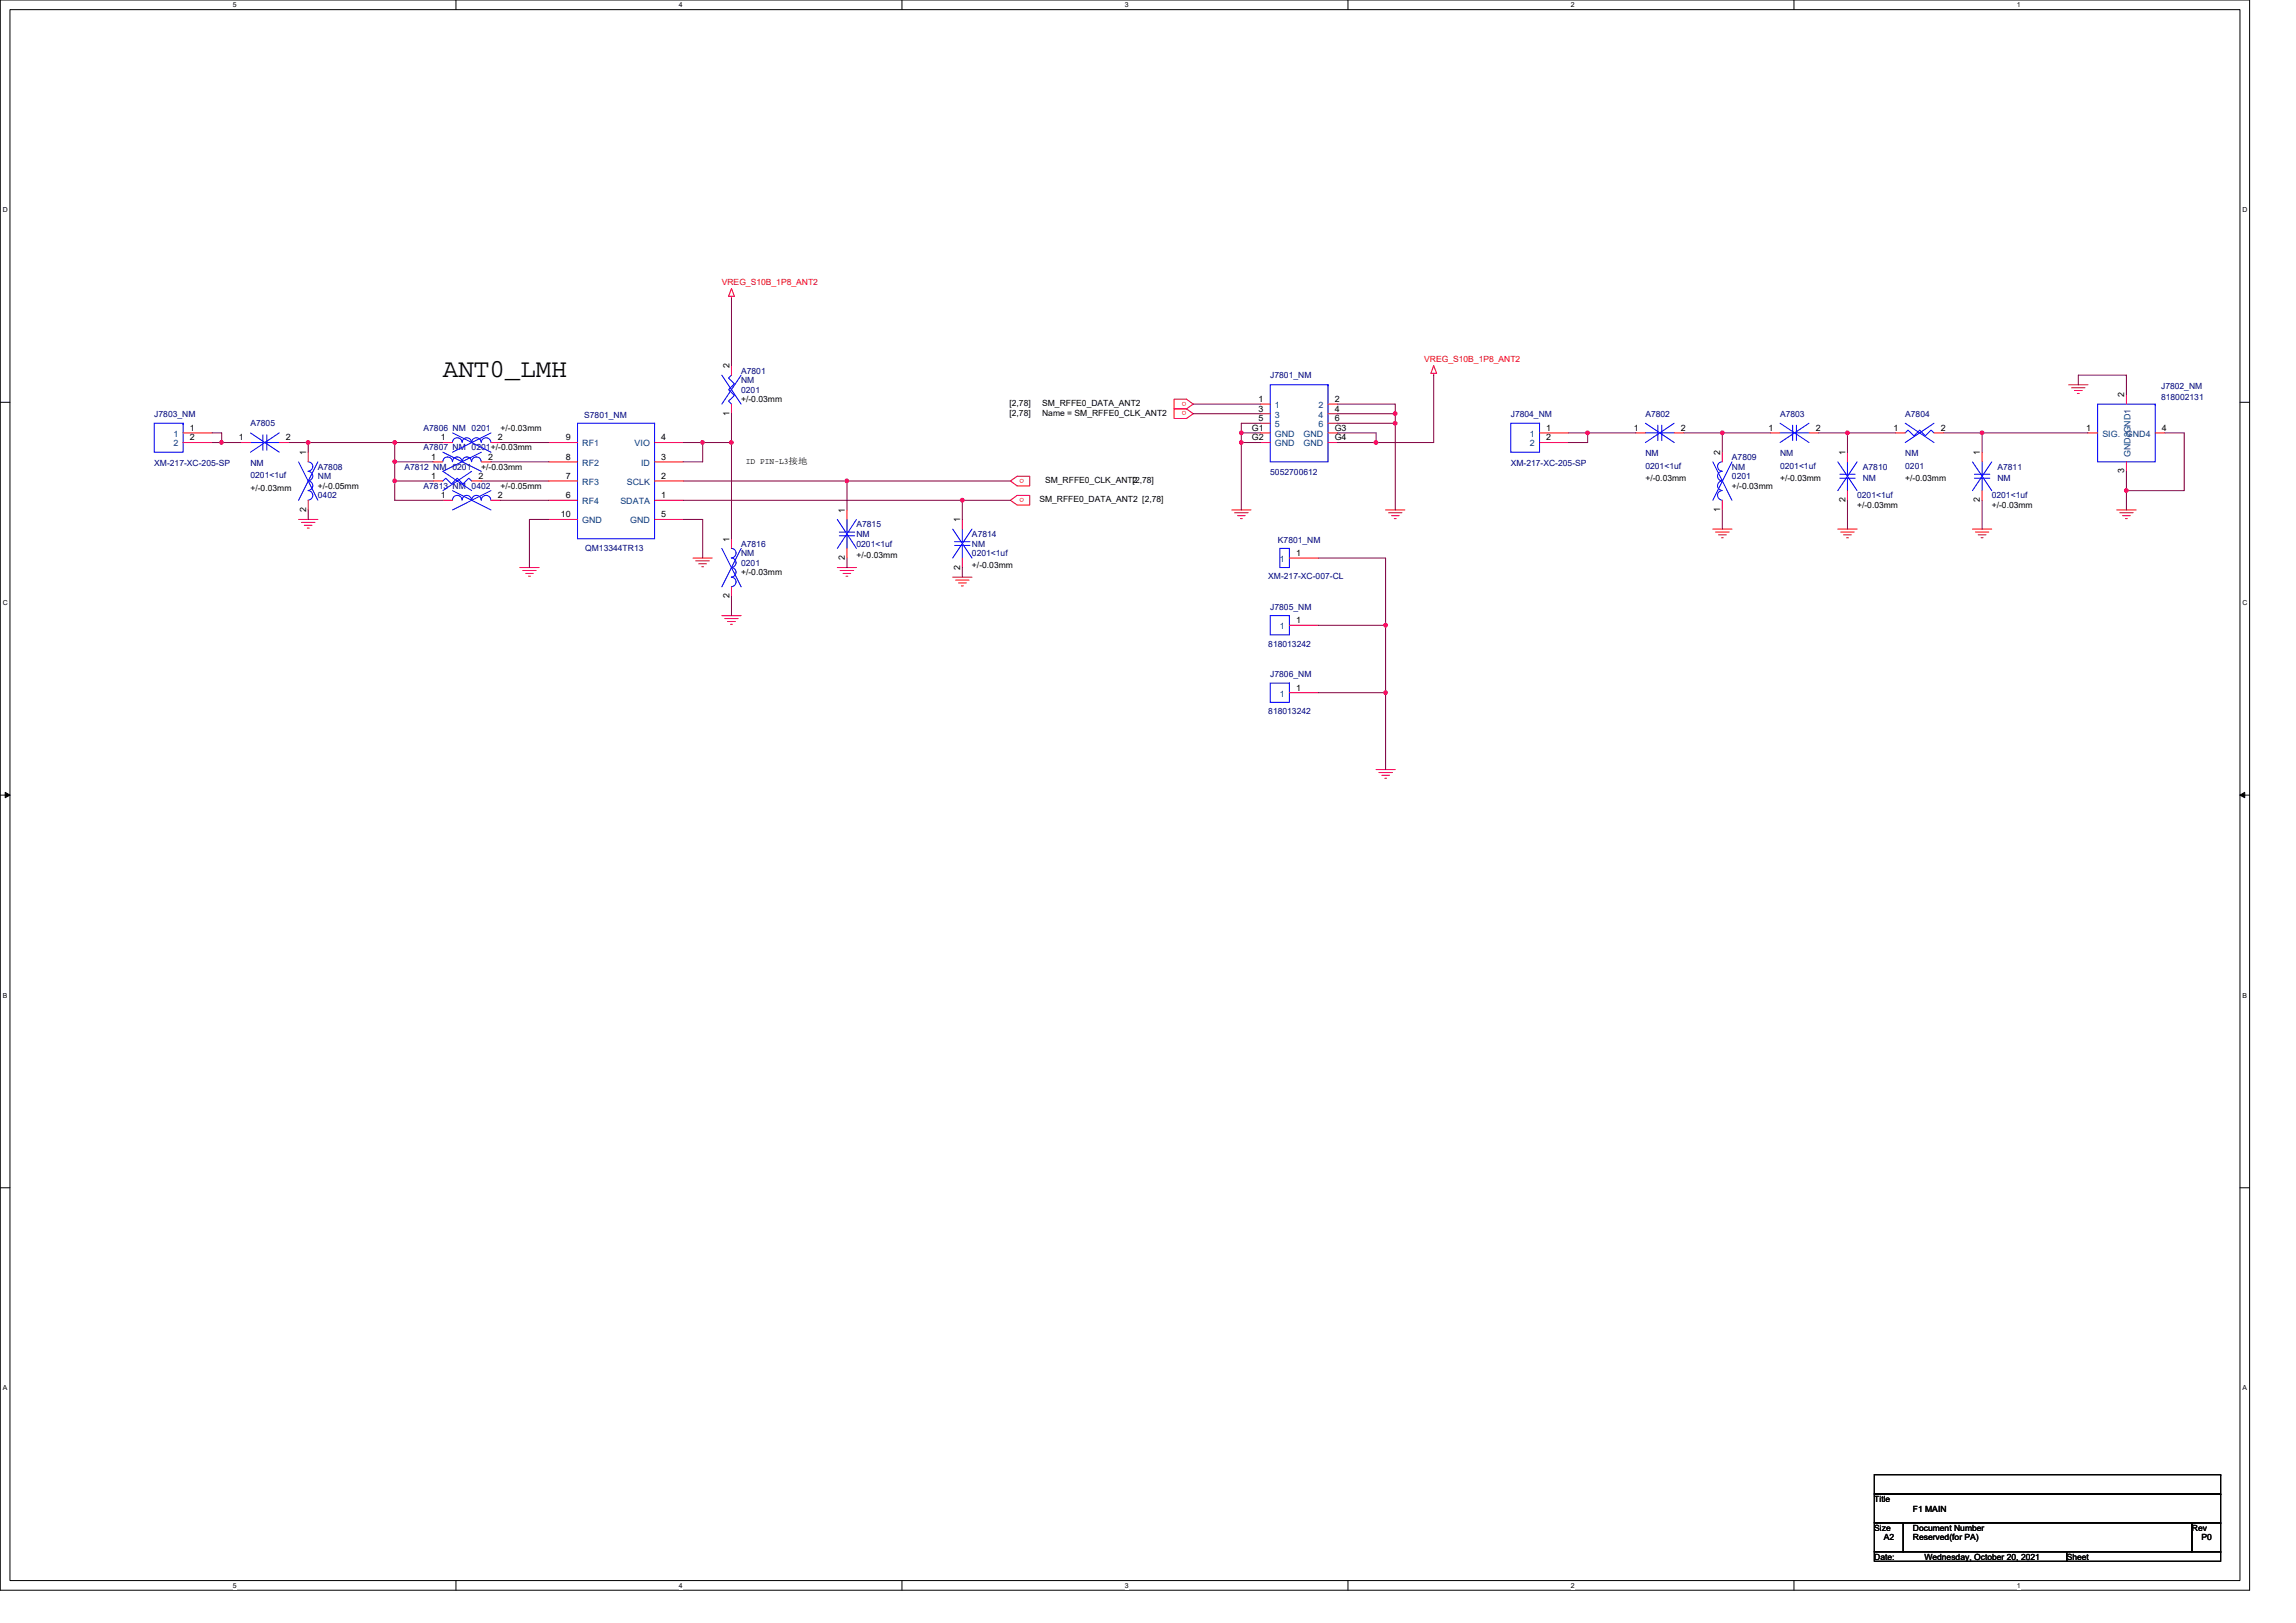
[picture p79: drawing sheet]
<svg xmlns="http://www.w3.org/2000/svg" width="297mm" height="210mm" viewBox="0 0 297 210" stroke-linecap="round" stroke-linejoin="round" font-family="sans-serif">
<defs><g id="words">
<text font-size="3.3" x="57.3" y="48.7">ANT0_LMH</text>
<g font-size="1.1" fill="#f00">
<text x="93.4" y="36.9">VREG_S10B_1P8_ANT2</text>
<text x="184.3" y="46.8">VREG_S10B_1P8_ANT2</text>
<text x="153.5" y="52" transform="rotate(180 153.5 52)">o</text>
<text x="153.5" y="53.2" transform="rotate(180 153.5 53.2)">o</text>
<text x="132.5" y="62" transform="rotate(180 132.5 62)">o</text>
<text x="132.5" y="64.4" transform="rotate(180 132.5 64.4)">o</text>
</g>
<g font-size="1.1">
<text x="94.4" y="47.7" transform="rotate(-90 94.4 47.7)">2</text>
<text x="94.4" y="53.8" transform="rotate(-90 94.4 53.8)">1</text>
<text x="95.9" y="52">+/-0.03mm</text>
<text x="130.6" y="52.6">[2,78]</text>
<text x="130.6" y="53.8">[2,78]</text>
<text x="134.8" y="52.6">SM_RFFE0_DATA_ANT2</text>
<text x="134.8" y="53.8">Name = SM_RFFE0_CLK_ANT2</text>
<text x="162.8" y="52">1</text>
<text x="162.8" y="53.3">3</text>
<text x="172.7" y="52">2</text>
<text x="172.7" y="53.3">4</text>
<text x="274.8" y="51.4" transform="rotate(-90 274.8 51.4)">2</text>
<text x="24.6" y="55.7">1</text>
<text x="24.6" y="57">2</text>
<text x="30.9" y="57">1</text>
<text x="37" y="57">2</text>
<text x="39.6" y="58.9" transform="rotate(-90 39.6 58.9)">1</text>
<text x="55.8" y="59.5">1</text>
<text x="57" y="57">1</text>
<text x="63.1" y="59.5">2</text>
<text x="64.4" y="57">2</text>
<text x="64.8" y="55.8">+/-0.03mm</text>
<text x="73.2" y="59.5">8</text>
<text x="73.2" y="57">9</text>
<text x="85.6" y="57">4</text>
<text x="85.6" y="59.5">3</text>
<text x="161.9" y="57">G2</text>
<text x="161.9" y="55.7">G1</text>
<text x="162.8" y="54.5">5</text>
<text x="172.7" y="54.5">6</text>
<text x="172.7" y="55.7">G3</text>
<text x="172.7" y="57">G4</text>
<text x="200" y="55.7">1</text>
<text x="200" y="57">2</text>
<text x="211.4" y="55.7">1</text>
<text x="217.5" y="55.7">2</text>
<text x="222.5" y="58.9" transform="rotate(-90 222.5 58.9)">2</text>
<text x="228.8" y="55.7">1</text>
<text x="234.9" y="55.7">2</text>
<text x="238.7" y="58.9" transform="rotate(-90 238.7 58.9)">1</text>
<text x="245" y="55.7">1</text>
<text x="251.1" y="55.7">2</text>
<text x="256.2" y="58.9" transform="rotate(-90 256.2 58.9)">1</text>
<text x="269.9" y="55.7">1</text>
<text x="279.7" y="55.7">4</text>
<text x="32.4" y="63.5">+/-0.03mm</text>
<text x="41.1" y="63.2">+/-0.05mm</text>
<text x="55.8" y="62">1</text>
<text x="57" y="64.5">1</text>
<text x="61.9" y="62">2</text>
<text x="62.3" y="60.8">+/-0.03mm</text>
<text x="64.4" y="64.5">2</text>
<text x="64.8" y="63.2">+/-0.05mm</text>
<text x="73.2" y="64.5">6</text>
<text x="73.2" y="62">7</text>
<text x="85.6" y="64.5">1</text>
<text x="85.6" y="62">2</text>
<text x="96.5" y="60">ID PIN-L3接地</text>
<text x="134.5" y="65">SM_RFFE0_DATA_ANT2 [2,78]</text>
<text x="135.2" y="62.5">SM_RFFE0_CLK_ANT2</text>
<text x="146.5" y="62.5">[2,78]</text>
<text x="212.9" y="62.3">+/-0.03mm</text>
<text x="224.1" y="63.2">+/-0.03mm</text>
<text x="230.3" y="62.3">+/-0.03mm</text>
<text x="238.7" y="65" transform="rotate(-90 238.7 65)">2</text>
<text x="240.3" y="65.7">+/-0.03mm</text>
<text x="246.5" y="62.3">+/-0.03mm</text>
<text x="256.2" y="65" transform="rotate(-90 256.2 65)">2</text>
<text x="257.7" y="65.7">+/-0.03mm</text>
<text x="274.8" y="61.3" transform="rotate(-90 274.8 61.3)">3</text>
<text x="39.6" y="66.2" transform="rotate(-90 39.6 66.2)">2</text>
<text x="72.6" y="66.9">10</text>
<text x="85.6" y="66.9">5</text>
<text x="94.4" y="70.1" transform="rotate(-90 94.4 70.1)">1</text>
<text x="109.3" y="66.3" transform="rotate(-90 109.3 66.3)">1</text>
<text x="124.2" y="67.6" transform="rotate(-90 124.2 67.6)">1</text>
<text x="167.7" y="71.9">1</text>
<text x="222.5" y="66.2" transform="rotate(-90 222.5 66.2)">1</text>
<text x="94.4" y="77.4" transform="rotate(-90 94.4 77.4)">2</text>
<text x="95.9" y="74.4">+/-0.03mm</text>
<text x="109.3" y="72.5" transform="rotate(-90 109.3 72.5)">2</text>
<text x="110.8" y="72.2">+/-0.03mm</text>
<text x="124.2" y="73.7" transform="rotate(-90 124.2 73.7)">2</text>
<text x="125.7" y="73.4">+/-0.03mm</text>
<text x="167.7" y="80.6">1</text>
<text x="167.7" y="89.3">1</text>
<text x="242.5" y="194.3">Title</text>
<text x="247.5" y="195.6">F1 MAIN</text>
<text x="242.5" y="198">Size</text>
<text x="242.5" y="201.8">Date:</text>
<text x="243.7" y="199.3">A2</text>
<text x="247.5" y="198">Document Number</text>
<text x="247.5" y="199.3">Reserved(for PA)</text>
<text x="249" y="201.8">Wednesday, October 20, 2021</text>
<text x="267.4" y="201.8">Sheet</text>
<text x="283.6" y="198">Rev</text>
<text x="284.8" y="199.3">P0</text>
</g>
<g font-size="1.1" fill="#000080">
<text x="20" y="53.9">J7803_NM</text>
<text x="95.9" y="48.3">A7801</text>
<text x="95.9" y="49.6">NM</text>
<text x="95.9" y="50.8">0201</text>
<text x="164.3" y="48.9">J7801_NM</text>
<text x="195.4" y="53.9">J7804_NM</text>
<text x="212.9" y="53.9">A7802</text>
<text x="230.3" y="53.9">A7803</text>
<text x="246.5" y="53.9">A7804</text>
<text x="279.6" y="50.3">J7802_NM</text>
<text x="279.6" y="51.8">818002131</text>
<text x="32.4" y="55.2">A7805</text>
<text x="54.8" y="58.3">A7807 NM 0201+/-0.03mm</text>
<text x="54.8" y="55.8">A7806 NM 0201</text>
<text x="75.6" y="54">S7801_NM</text>
<text x="212.9" y="59">NM</text>
<text x="224.1" y="59.5">A7809</text>
<text x="230.3" y="59">NM</text>
<text x="246.5" y="59">NM</text>
<text x="20" y="60.3">XM-217-XC-205-SP</text>
<text x="32.4" y="60.3">NM</text>
<text x="32.4" y="61.9">0201&lt;1uf</text>
<text x="41.1" y="60.8">A7808</text>
<text x="41.1" y="62">NM</text>
<text x="41.1" y="64.5">0402</text>
<text x="52.3" y="60.8">A7812 NM</text>
<text x="54.8" y="63.2">A7813 NM 0402</text>
<text x="58.5" y="60.8">0201</text>
<text x="164.3" y="61.5">5052700612</text>
<text x="195.4" y="60.3">XM-217-XC-205-SP</text>
<text x="212.9" y="60.6">0201&lt;1uf</text>
<text x="224.1" y="60.8">NM</text>
<text x="224.1" y="62">0201</text>
<text x="230.3" y="60.6">0201&lt;1uf</text>
<text x="240.3" y="64.5">0201&lt;1uf</text>
<text x="241" y="60.8">A7810</text>
<text x="241" y="62.3">NM</text>
<text x="246.5" y="60.6">0201</text>
<text x="257.7" y="64.5">0201&lt;1uf</text>
<text x="258.4" y="60.8">A7811</text>
<text x="258.4" y="62.3">NM</text>
<text x="75.7" y="71.2">QM13344TR13</text>
<text x="95.9" y="70.7">A7816</text>
<text x="95.9" y="72">NM</text>
<text x="110.8" y="68.2">A7815</text>
<text x="110.8" y="69.5">NM</text>
<text x="110.8" y="70.7">0201&lt;1uf</text>
<text x="125.7" y="69.5">A7814</text>
<text x="125.7" y="70.7">NM</text>
<text x="125.7" y="72">0201&lt;1uf</text>
<text x="165.3" y="70.2">K7801_NM</text>
<text x="95.9" y="73.2">0201</text>
<text x="164.1" y="75">XM-217-XC-007-CL</text>
<text x="164.1" y="83.7">818013242</text>
<text x="164.3" y="78.9">J7805_NM</text>
<text x="164.3" y="87.7">J7806_NM</text>
<text x="164.1" y="92.4">818013242</text>
</g>
<g font-size="1.1" fill="#004080">
<text x="164.9" y="52.8">1</text>
<text x="170.6" y="52.8">2</text>
<text x="22.4" y="56.5">1</text>
<text x="22.4" y="57.8">2</text>
<text x="75.3" y="57.8">RF1</text>
<text x="82.1" y="57.8">VIO</text>
<text x="164.9" y="54">3</text>
<text x="164.9" y="55.3">5</text>
<text x="164.9" y="57.8">GND</text>
<text x="164.9" y="56.5">GND</text>
<text x="168.7" y="56.5">GND</text>
<text x="168.7" y="57.8">GND</text>
<text x="170.6" y="54">4</text>
<text x="170.6" y="55.3">6</text>
<text x="197.9" y="56.5">1</text>
<text x="197.9" y="57.8">2</text>
<text x="272" y="56.5">SIG. GND4</text>
<text x="275.6" y="59.1" transform="rotate(-90 275.6 59.1)">GND2GND1</text>
<text x="75.3" y="65.2">RF4</text>
<text x="75.3" y="62.7">RF3</text>
<text x="75.3" y="60.3">RF2</text>
<text x="80.3" y="65.2">SDATA</text>
<text x="81.1" y="62.7">SCLK</text>
<text x="82.9" y="60.3">ID</text>
<text x="75.3" y="67.7">GND</text>
<text x="81.5" y="67.7">GND</text>
<text x="165.6" y="72.7">1</text>
<text x="165.6" y="81.4">1</text>
<text x="165.6" y="90.1">1</text>
</g>
<g font-size=".9">
<text x="30.1" y="1">5</text>
<text x="87.8" y="1">4</text>
<text x="145.5" y="1">3</text>
<text x="203.2" y="1">2</text>
<text x="260.9" y="1">1</text>
<text x=".4" y="27.5">D</text>
<text x="290.1" y="27.5">D</text>
<text x=".4" y="78.3">C</text>
<text x="290.1" y="78.3">C</text>
<text x=".4" y="129.1">B</text>
<text x="290.1" y="129.1">B</text>
<text x=".4" y="179.9">A</text>
<text x="290.1" y="179.9">A</text>
<text x="30.1" y="205.4">5</text>
<text x="87.8" y="205.4">4</text>
<text x="145.5" y="205.4">3</text>
<text x="203.2" y="205.4">2</text>
<text x="260.9" y="205.4">1</text>
</g>
</g></defs>
<path d="M0 0h291v205.7h-291zM1.3 1.2h288.5v203.3h-288.5z" fill="none" stroke="#000" stroke-width=".13"/>
<g fill="#fff">
<path d="M30.1 .1h.5v1h-.5z"/>
<path d="M30.1 204.6h.5v1h-.5z"/>
</g>
<path d="M59 0v1.2M59 204.5v1.2" fill="none" stroke="#000" stroke-width=".13"/>
<g fill="#fff">
<path d="M87.8 .1h.5v1h-.5z"/>
<path d="M87.8 204.6h.5v1h-.5z"/>
</g>
<path d="M116.7 0v1.2M116.7 204.5v1.2" fill="none" stroke="#000" stroke-width=".13"/>
<g fill="#fff">
<path d="M145.5 .1h.5v1h-.5z"/>
<path d="M145.5 204.6h.5v1h-.5z"/>
</g>
<path d="M174.4 0v1.2M174.4 204.5v1.2" fill="none" stroke="#000" stroke-width=".13"/>
<g fill="#fff">
<path d="M203.2 .1h.5v1h-.5z"/>
<path d="M203.2 204.6h.5v1h-.5z"/>
</g>
<path d="M232.1 0v1.2M232.1 204.5v1.2" fill="none" stroke="#000" stroke-width=".13"/>
<g fill="#fff">
<path d="M260.9 .1h.5v1h-.5z"/>
<path d="M260.9 204.6h.5v1h-.5z"/>
<path d="M.4 26.6h.6v1h-.6z"/>
<path d="M290.1 26.6h.6v1h-.6z"/>
<path d="M.4 77.4h.6v1h-.6z"/>
<path d="M290.1 77.4h.6v1h-.6z"/>
</g>
<path d="M0 52h1.3M289.8 52h1.2" fill="none" stroke="#000" stroke-width=".13"/>
<g fill="#fff">
<path d="M.4 128.3h.5v1h-.5z"/>
<path d="M290.1 128.3h.6v1h-.6z"/>
</g>
<path d="M0 102.9h1.3M289.8 102.9h1.2" fill="none" stroke="#000" stroke-width=".13"/>
<path d="M.7 102.5l.6 .4-.6 .3zM289.8 102.9l.6-.4v.7z" fill="#000" stroke="#000" stroke-width=".13"/>
<g fill="#fff">
<path d="M.4 179.1h.5v1h-.5z"/>
<path d="M290.1 179.1h.6v1h-.6z"/>
</g>
<g fill="none" stroke="#000" stroke-width=".13">
<path d="M0 153.7h1.3M289.8 153.7h1.2M242.5 190.8h44.8v2.5h-44.8zM242.5 193.3h44.8v3.7h-44.8zM242.5 197h3.7v3.8h-3.7zM246.2 197h.1M246.2 197h37.4v3.8h-37.4zM283.6 197h3.7v3.8h-3.7zM283.6 197h.1M287.3 190.8h.1M287.3 193.3h.1M287.3 197h.1"/>
<path d="M242.5 200.8h24.9v1.2h-24.9zM267.4 200.8h19.9v1.2h-19.9zM267.4 200.8h.1M287.3 200.8h.1"/>
</g>
<g fill="none" stroke="#f00" stroke-width=".13">
<path d="M94.6 37.3l.4 1h-.7zM94.6 38.3v.3M23.7 56h3.7M23.7 57.3h3.7M31.2 57.3h1.2M36.1 57.3h1.3M39.9 58.5v1.3M56 59.8h1.3M57.3 57.3h1.2M62.3 59.8h1.2M63.5 57.3h1.3M71 59.8h3.7"/>
<path d="M71 57.3h3.7M84.7 57.3h3.7M84.7 59.8h3.7M94.6 52.3v1.2M94.6 47.3v1.2M151.9 51.6h1.6l.9 .7-.9 .6h-1.6zM151.9 52.9h1.6l.9 .6-.9 .6h-1.6zM163.1 52.3h1.2M163.1 53.5h1.2M163.1 54.8h1.2M163.1 57.3h1.2M163.1 56h1.2"/>
<path d="M171.8 52.3h1.2M171.8 53.5h1.2M171.8 54.8h1.2M171.8 56h1.2M171.8 57.3h1.2M185.5 47.3l.4 1h-.8zM185.5 48.3v.2M199.2 56h3.7M199.2 57.3h3.7M211.6 56h1.3M216.6 56h1.2M222.8 58.5v1.3"/>
<path d="M229 56h1.3M234 56h1.3M239 58.5v1.3M245.2 56h1.3M250.2 56h1.3M256.4 58.5v1.3M267.6 49.8h2.5M268 50.2h1.7M268.4 50.5h1M268.7 50.9h.3M270.1 56h1.3M275.1 51v1.3"/>
<path d="M275.1 59.8v1.2M278.8 56h1.3M38.6 67.2h2.5M39 67.6h1.7M39.4 68h1M39.7 68.3h.3M39.9 64.7v1.3M56 62.2h1.3M57.3 64.7h1.2M61 62.2h1.3M63.5 64.7h1.3M67.2 73.4h2.5"/>
<path d="M67.6 73.8h1.8M68 74.2h1M68.4 74.5h.2M71 64.7h3.7M71 62.2h3.7M71 67.2h3.7M84.7 64.7h3.7M84.7 62.2h3.7M84.7 67.2h3.7M89.7 72.2h2.4M90 72.6h1.8M90.4 72.9h1"/>
<path d="M90.8 73.3h.2M93.4 79.7h2.5M94.6 69.7v1.3M94.6 75.9v1.3M108.3 73.4h2.5M108.7 73.8h1.7M109.1 74.2h1M109.4 74.5h.3M109.6 66v1.2M109.6 71v1.2M123.3 74.7h2.4M123.6 75.1h1.8"/>
<path d="M124 75.4h1M124.4 75.8h.2M124.5 67.2v1.3M124.5 72.2v1.2M130.7 62.2l.9-.6h1.6v1.3h-1.6zM130.7 64.7l.9-.6h1.6v1.2h-1.6zM159.4 66h2.4M159.7 66.3h1.8M160.1 66.7h1M160.5 67.1h.2M166.8 72.2h3.8M179.3 66h2.5"/>
<path d="M179.6 66.3h1.8M180 66.7h1M180.4 67.1h.2M221.6 68.5h2.5M222 68.8h1.7M222.3 69.2h1M222.7 69.6h.2M222.8 64.7v1.3M237.8 68.5h2.5M238.1 68.8h1.8M238.5 69.2h1M238.9 69.6h.2"/>
<path d="M239 63.5v1.2M255.2 68.5h2.5M255.6 68.8h1.7M255.9 69.2h1M256.3 69.6h.3M256.4 63.5v1.2M273.9 66h2.4M274.2 66.3h1.8M274.6 66.7h1M275 67.1h.2M93.8 80h1.7M94.1 80.4h1"/>
<path d="M94.5 80.8h.3M166.8 89.6h3.8M166.8 80.9h3.8M178 99.6h2.5M178.4 99.9h1.7M178.8 100.3h1M179.2 100.7h.2"/>
</g>
<g fill="none" stroke="#00f" stroke-width=".13">
<path d="M20 54.8h3.7v3.7h-3.7zM23.7 54.8h.1M32.4 56l3.7 2.5M32.4 57.3h1.6M34 56.3v2M34.5 56.3v2M34.5 57.3h1.6M36.1 56l-3.7 2.5M38.6 59.8l2.5 4.9M39.9 59.8a.6 .6 0 0 1 .6 .6 .6 .6 0 0 1-.6 .6 .62 .62 0 0 1 .6 .6 .62 .62 0 0 1-.6 .6M41.1 59.8l-2.5 4.9M57.3 58.5l5 2.5"/>
<path d="M57.3 59.7a.61 .61 0 0 1 .6-.6 .61 .61 0 0 1 .6 .6M58.5 56l5 2.5M58.5 59.7a.61 .61 0 0 1 .7-.6 .61 .61 0 0 1 .6 .6M58.5 57.2a.61 .61 0 0 1 .7-.6 .61 .61 0 0 1 .6 .6M59.8 59.7a.6 .6 0 0 1 .6-.6 .6 .6 0 0 1 .6 .6M59.8 57.2a.6 .6 0 0 1 .6-.6 .6 .6 0 0 1 .6 .6M61 59.7a.61 .61 0 0 1 .6-.6 .61 .61 0 0 1 .6 .6M61 57.2a.61 .61 0 0 1 .6-.6 .61 .61 0 0 1 .6 .6 .63 .63 0 0 1 .7-.6 .63 .63 0 0 1 .6 .6M62.3 58.5l-5 2.5 3.7 2.5M63.5 56l-5 2.5M74.7 54.8h10v14.9h-10zM84.7 54.8h.1"/>
<path d="M93.4 48.5l2.5 3.8M94.6 48.5l-.3 .4 .7 .8-.7 .7 .7 .8-.7 .7 .3 .4M95.9 48.5l-2.5 3.8M164.3 49.8h7.5v10h-7.5zM171.8 49.8h.1M195.4 54.8h3.8v3.7h-3.8zM199.2 54.8h.1M212.9 56h1.6M212.9 54.8l3.7 2.5M214.5 55v2M215 55v2M215 56h1.6"/>
<path d="M216.6 54.8l-3.7 2.5M221.6 59.8l2.5 4.9M222.8 59.8a.61 .61 0 0 0-.6 .6 .61 .61 0 0 0 .6 .6 .61 .61 0 0 0-.6 .6 .61 .61 0 0 0 .6 .6M224.1 59.8l-2.5 4.9M230.3 56h1.6M230.3 54.8l3.7 2.5M231.9 55v2M232.4 55v2M232.4 56h1.6M234 54.8l-3.7 2.5M237.8 59.8l2.5 3.7M239 59.8v1.6"/>
<path d="M240.3 59.8l-2.5 3.7M246.5 54.8l3.7 2.5M246.5 56l.3-.4 .8 .8 .7-.8 .8 .8 .7-.8 .4 .4M250.2 54.8l-3.7 2.5M255.2 59.8l2.5 3.7M256.4 59.8v1.6M257.7 59.8l-2.5 3.7M271.4 52.3h7.4v7.5h-7.4zM278.8 52.3h.1M39.9 62.2a.61 .61 0 0 1 .6 .6 .61 .61 0 0 1-.6 .7M39.9 63.5a.61 .61 0 0 1 .6 .6 .61 .61 0 0 1-.6 .6M57.3 62.2l.4-.3 .7 .7 .8-.7 .7 .7 .8-.7 .3 .3"/>
<path d="M58.5 63.5l5 2.5M58.5 64.7a.61 .61 0 0 1 .7-.6 .61 .61 0 0 1 .6 .6M59.8 64.7a.6 .6 0 0 1 .6-.6 .6 .6 0 0 1 .6 .6M61 61l-3.7 2.5M61 64.7a.61 .61 0 0 1 .6-.6 .61 .61 0 0 1 .6 .6 .62 .62 0 0 1 .7-.6 .62 .62 0 0 1 .6 .6M63.5 63.5l-5 2.5M93.4 71l2.5 4.9M94.6 71a.61 .61 0 0 1 .6 .6 .61 .61 0 0 1-.6 .6 .61 .61 0 0 1 .6 .6 .61 .61 0 0 1-.6 .6 .62 .62 0 0 1 .6 .6 .62 .62 0 0 1-.6 .7M94.6 74.7a.61 .61 0 0 1 .6 .6 .61 .61 0 0 1-.6 .6M95.9 71l-2.5 4.9M108.3 67.2l2.5 3.8M108.6 68.8h2"/>
<path d="M108.6 69.3h2M109.6 67.2v1.6M109.6 69.3v1.7M110.8 67.2l-2.5 3.8M123.3 68.5l2.4 3.7M123.5 70.1h2M123.5 70.6h2M124.5 68.5v1.6M124.5 70.6v1.6M125.7 68.5l-2.4 3.7M164.3 79.7h2.5v2.4h-2.5zM165.6 71h1.2v2.4h-1.2z"/>
<path d="M166.8 79.7h.1M166.8 71h.1M222.8 63.5a.61 .61 0 0 0-.6 .6 .61 .61 0 0 0 .6 .6M222.8 62.2a.61 .61 0 0 0-.6 .6 .61 .61 0 0 0 .6 .7M238 61.4h2M238 61.9h2M239 61.9v1.6M255.4 61.4h2M255.4 61.9h2M256.4 61.9v1.6M164.3 88.4h2.5v2.5h-2.5zM166.8 88.4h.1"/>
</g>
<g fill="none" stroke="#800040" stroke-width=".13">
<path d="M94.6 38.6v8.7M27.4 57.3h1.3M27.4 56h1.3v1.3M28.7 57.3h2.5M37.4 57.3h2.5M39.9 57.3h11.2M39.9 57.3v1.2M51.1 59.8h4.9M51.1 57.3h6.2M51.1 57.3v2.5M51.1 59.8v2.4M63.5 59.8h7.5"/>
<path d="M64.8 57.3h6.2M88.4 57.3h2.5M90.9 57.3h3.7M90.9 57.3v2.5h-2.5M94.6 53.5v3.8M94.6 57.3v12.4M154.4 52.3h8.7M154.4 53.5h8.7M160.6 56h2.5M160.6 57.3h2.5M160.6 56v1.3M160.6 57.3v8.7"/>
<path d="M163.1 54.8h-2.5v1.2M173 52.3h7.5v1.2M173 53.5h7.5M173 54.8h7.5M173 56h5v1.3M173 57.3h5M180.5 53.5v1.3M180.5 54.8v11.2M185.5 48.5v8.8h-7.5M202.9 56h2.5M205.4 56h6.2M205.4 56v1.3h-2.5"/>
<path d="M217.8 56h5M229 56h-6.2v2.5M235.3 56h3.7M239 56v2.5M239 56h6.2M251.5 56h4.9M256.4 56v2.5M256.4 56h13.7M268.9 49.8v-1.3h6.2v2.5M280.1 56h2.5v7.5h-7.5M39.9 66v1.2M51.1 62.2v2.5h6.2"/>
<path d="M51.1 62.2h4.9M62.3 62.2h8.7M64.8 64.7h6.2M71 67.2h-2.5v6.2M88.4 64.7h36.1M88.4 62.2h21.2v3.8M88.4 67.2h2.5v5M94.6 77.2v2.5M109.6 72.2v1.2M109.6 62.2h21.1M124.5 64.7h6.2M124.5 64.7v2.5"/>
<path d="M124.5 73.4v1.3M170.6 72.2h8.7v8.7M222.8 66v2.5M239 64.7v3.8M256.4 64.7v3.8M275.1 61v2.5M275.1 63.5v2.5M170.6 80.9h8.7M170.6 89.6h8.7M179.3 80.9v8.7M179.3 89.6v10"/>
</g>
<g fill="#f0f" stroke="#f0f" stroke-width=".13">
<circle cx="180.5" cy="53.5" r=".24"/>
<circle cx="160.6" cy="56" r=".24"/>
<circle cx="180.5" cy="54.8" r=".24"/>
<circle cx="205.4" cy="56" r=".24"/>
<circle cx="222.8" cy="56" r=".24"/>
<circle cx="28.7" cy="57.2" r=".24"/>
<circle cx="51.1" cy="57.2" r=".24"/>
<circle cx="94.6" cy="57.2" r=".24"/>
<circle cx="90.9" cy="57.2" r=".24"/>
<circle cx="160.6" cy="57.2" r=".24"/>
<circle cx="178" cy="57.2" r=".24"/>
<circle cx="51.1" cy="59.7" r=".24"/>
<circle cx="51.1" cy="62.2" r=".24"/>
<circle cx="109.6" cy="62.2" r=".24"/>
<circle cx="275.1" cy="63.5" r=".24"/>
<circle cx="124.5" cy="64.7" r=".24"/>
<circle cx="179.3" cy="80.9" r=".24"/>
<circle cx="179.3" cy="89.6" r=".24"/>
<circle cx="39.9" cy="57.2" r=".24"/>
<circle cx="239" cy="56" r=".24"/>
<circle cx="256.4" cy="56" r=".24"/>
</g>
<use href="#words"/>
</svg>
